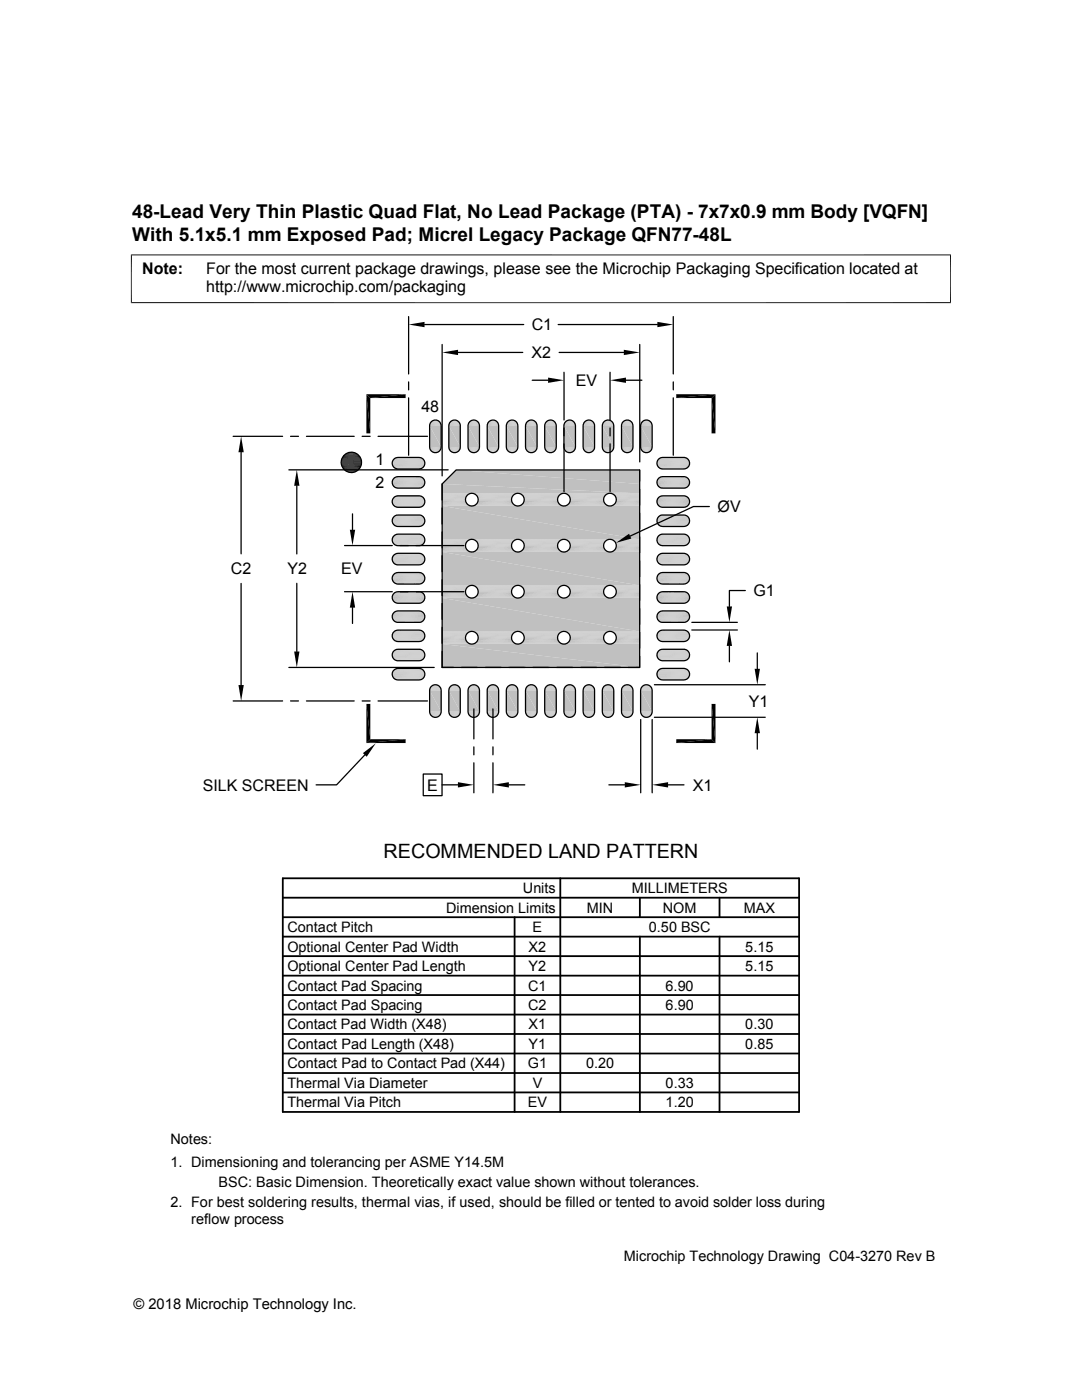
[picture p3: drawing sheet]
<svg xmlns="http://www.w3.org/2000/svg" width="216mm" height="279mm" viewBox="0 0 216 279" stroke-linecap="round" stroke-linejoin="round" font-family="sans-serif">
<defs><g id="words">
<text font-size="3.9" x="76.5" y="171.1">RECOMMENDED LAND PATTERN</text>
<g font-size="3.8">
<text x="26.4" y="43.5">48-Lead Very Thin Plastic Quad Flat, No Lead Package (PTA) - 7x7x0.9 mm Body [VQFN]</text>
<text x="26.4" y="48">With 5.1x5.1 mm Exposed Pad; Micrel Legacy Package QFN77-48L</text>
</g>
<g font-size="3.2">
<text x="28.4" y="54.6">Note:</text>
<text x="41.1" y="58.3">http://www.microchip.com/packaging</text>
<text x="41.1" y="54.6">For the most current package drawings, please see the Microchip Packaging Specification located at</text>
<text x="106.1" y="65.9">C1</text>
<text x="106.1" y="71.5">X2</text>
<text x="114.9" y="77">EV</text>
<text x="84.1" y="82.2">48</text>
<text x="74.9" y="92.8">1</text>
<text x="74.9" y="97.4">2</text>
<text x="143.2" y="102.2">ØV</text>
<text x="46.1" y="114.6">C2</text>
<text x="57.3" y="114.6">Y2</text>
<text x="68.1" y="114.6">EV</text>
<text x="150.3" y="119">G1</text>
<text x="149.4" y="141">Y1</text>
<text x="40.4" y="157.8">SILK SCREEN</text>
<text x="85.2" y="157.8">E</text>
<text x="138.3" y="157.8">X1</text>
</g>
<g font-size="2.9">
<text x="104.3" y="178.2">Units</text>
<text x="126" y="178.2">MILLIMETERS</text>
<text x="89" y="182.1">Dimension Limits</text>
<text x="117.1" y="182.1">MIN</text>
<text x="132.3" y="182.1">NOM</text>
<text x="148.4" y="182.1">MAX</text>
<text x="57.3" y="189.9">Optional Center Pad Width</text>
<text x="57.3" y="186">Contact Pitch</text>
<text x="105.5" y="189.9">X2</text>
<text x="106.3" y="186">E</text>
<text x="129.5" y="186">0.50 BSC</text>
<text x="148.7" y="189.9">5.15</text>
<text x="57.3" y="193.8">Optional Center Pad Length</text>
<text x="57.3" y="197.7">Contact Pad Spacing</text>
<text x="105.4" y="197.7">C1</text>
<text x="105.5" y="193.8">Y2</text>
<text x="132.8" y="197.7">6.90</text>
<text x="148.7" y="193.8">5.15</text>
<text x="57.3" y="201.6">Contact Pad Spacing</text>
<text x="105.4" y="201.6">C2</text>
<text x="132.8" y="201.6">6.90</text>
<text x="57.3" y="209.3">Contact Pad Length (X48)</text>
<text x="57.3" y="205.4">Contact Pad Width (X48)</text>
<text x="105.5" y="209.3">Y1</text>
<text x="105.5" y="205.4">X1</text>
<text x="148.7" y="209.3">0.85</text>
<text x="148.7" y="205.4">0.30</text>
<text x="57.3" y="213.2">Contact Pad to Contact Pad (X44)</text>
<text x="105.3" y="213.2">G1</text>
<text x="116.9" y="213.2">0.20</text>
<text x="57.3" y="217.1">Thermal Via Diameter</text>
<text x="57.3" y="221">Thermal Via Pitch</text>
<text x="105.3" y="221">EV</text>
<text x="106.3" y="217.1">V</text>
<text x="132.8" y="217.1">0.33</text>
<text x="132.8" y="221">1.20</text>
<text x="34" y="228.3">Notes:</text>
<text x="34" y="232.9">1. Dimensioning and tolerancing per ASME Y14.5M</text>
<text x="43.6" y="236.9">BSC: Basic Dimension. Theoretically exact value shown without tolerances.</text>
<text x="34" y="241">2. For best soldering results, thermal vias, if used, should be filled or tented to avoid solder loss during</text>
<text x="38.1" y="244.3">reflow process</text>
<text x="124.5" y="251.7">Microchip Technology Drawing C04-3270 Rev B</text>
<text x="26.6" y="261.3">© 2018 Microchip Technology Inc.</text>
</g>
</g></defs>
<g fill="#c0c0c0">
<path d="M91 93.8l36.6 2.8h-39.4z"/>
<path d="M91 93.8h36.6v2.8z"/>
<path d="M88.2 96.6l39.4 1.9h-39.4z"/>
<path d="M88.2 96.6h39.4v1.9z"/>
</g>
<g fill="none" stroke="#c0c0c0" stroke-width=".2">
<path d="M88.2 98.5h5.8M88.2 98.6h5.6M88.2 98.6h5.4M88.2 98.8h5.2M88.2 99h5M88.2 99.2h4.9M94.3 98.5h8.9M94.5 98.6h8.5M94.7 98.6h8.1M94.9 98.8h7.7M95.1 99h7.3M95.2 99.2h7.1"/>
<path d="M103.4 98.5h9M103.7 98.6h8.5M103.9 98.6h8.1M104.1 98.8h7.7M104.3 99h7.3M104.4 99.2h7M112.6 98.5h9M112.9 98.6h8.5M113.1 98.6h8M113.3 98.8h7.6M113.5 99h7.3M113.6 99.2h7"/>
<path d="M121.8 98.5h5.8M122 98.6h5.6M122.3 98.6h5.3M122.5 98.8h5.1M122.6 99h5M122.8 99.2h4.8M88.2 100.3h4.9M88.2 100.5h5M88.2 100.6h5.2M88.2 100.8h5.4M88.2 100.9h5.6M88.2 100.9h5.8"/>
<path d="M94.3 100.9h8.9M94.5 100.9h8.5M94.7 100.8h8.1M94.9 100.6h7.7M95.1 100.5h7.3M95.2 100.3h7.1M103.4 100.9h9M103.7 100.9h8.5M103.9 100.8h8.1M104.1 100.6h7.7M104.3 100.5h7.3M104.4 100.3h7"/>
<path d="M112.6 100.9h9M112.9 100.9h8.5M113.1 100.8h8M113.3 100.6h7.6M113.5 100.5h7.3M113.6 100.3h7M121.8 100.9h5.8M122 100.9h5.6M122.3 100.8h5.3M122.5 100.6h5.1M122.6 100.5h5M122.8 100.3h4.8"/>
</g>
<g fill="none" stroke="#c0c0c0" stroke-width=".23">
<path d="M88.2 99.4h4.8M88.2 99.6h4.7M88.2 99.8h4.7M95.3 99.4h6.9M95.4 99.8h6.7M95.4 99.6h6.7M104.5 99.4h6.8M104.6 99.8h6.7M104.6 99.6h6.7M113.7 99.4h6.8M113.8 99.8h6.7M113.8 99.6h6.7"/>
<path d="M122.9 99.4h4.7M123 99.8h4.6M123 99.6h4.6M88.2 100.1h4.8M95.3 100.1h6.9M104.5 100.1h6.8M113.7 100.1h6.8M122.9 100.1h4.7"/>
</g>
<g fill="#c0c0c0">
<path d="M88.2 101l39.4 6.7h-39.4z"/>
<path d="M88.2 101h39.4v6.7z"/>
</g>
<g fill="none" stroke="#c0c0c0" stroke-width=".2">
<path d="M88.2 107.7h5.8M88.2 107.7h5.6M88.2 107.8h5.4M88.2 108h5.2M88.2 108.2h5M88.2 108.3h4.9M88.2 109.5h4.9M88.2 109.7h5M88.2 109.8h5.2M88.2 110h5.4M88.2 110.1h5.6M88.2 110.1h5.8"/>
<path d="M94.3 107.7h8.9M94.3 110.1h8.9M94.5 107.7h8.5M94.5 110.1h8.5M94.7 107.8h8.1M94.7 110h8.1M94.9 109.8h7.7M94.9 108h7.7M95.1 108.2h7.3M95.1 109.7h7.3M95.2 109.5h7.1M95.2 108.3h7.1"/>
<path d="M103.4 107.7h9M103.4 110.1h9M103.7 107.7h8.5M103.7 110.1h8.5M103.9 110h8.1M103.9 107.8h8.1M104.1 108h7.7M104.1 109.8h7.7M104.3 108.2h7.3M104.3 109.7h7.3M104.4 109.5h7M104.4 108.3h7"/>
<path d="M112.6 107.7h9M112.6 110.1h9M112.9 110.1h8.5M112.9 107.7h8.5M113.1 107.8h8M113.1 110h8M113.3 108h7.6M113.3 109.8h7.6M113.5 109.7h7.3M113.5 108.2h7.3M113.6 108.3h7M113.6 109.5h7"/>
<path d="M121.8 107.7h5.8M121.8 110.1h5.8M122 107.7h5.6M122 110.1h5.6M122.3 107.8h5.3M122.3 110h5.3M122.5 108h5.1M122.5 109.8h5.1M122.6 109.7h5M122.6 108.2h5M122.8 109.5h4.8M122.8 108.3h4.8"/>
</g>
<g fill="none" stroke="#c0c0c0" stroke-width=".23">
<path d="M88.2 108.6h4.8M88.2 108.8h4.7M88.2 109h4.7M88.2 109.3h4.8M95.3 108.6h6.9M95.3 109.3h6.9M95.4 109h6.7M95.4 108.8h6.7M104.5 109.3h6.8M104.5 108.6h6.8M104.6 109h6.7M104.6 108.8h6.7"/>
<path d="M113.7 109.3h6.8M113.7 108.6h6.8M113.8 109h6.7M113.8 108.8h6.7M122.9 108.6h4.7M122.9 109.3h4.7M123 109h4.6M123 108.8h4.6"/>
</g>
<g fill="#c0c0c0">
<path d="M88.2 110.2l39.4 6.6h-39.4z"/>
<path d="M88.2 110.2h39.4v6.6z"/>
</g>
<g fill="none" stroke="#c0c0c0" stroke-width=".2">
<path d="M88.2 116.9h5.8M88.2 116.9h5.6M88.2 117h5.4M88.2 117.2h5.2M88.2 117.3h5M88.2 117.5h4.9M88.2 118.6h4.9M88.2 118.8h5M88.2 119h5.2M88.2 119.2h5.4M88.2 119.3h5.6M88.2 119.3h5.8"/>
<path d="M94.3 116.9h8.9M94.3 119.3h8.9M94.5 116.9h8.5M94.5 119.3h8.5M94.7 117h8.1M94.7 119.2h8.1M94.9 119h7.7M94.9 117.2h7.7M95.1 117.3h7.3M95.1 118.8h7.3M95.2 118.6h7.1M95.2 117.5h7.1"/>
<path d="M103.4 116.9h9M103.4 119.3h9M103.7 116.9h8.5M103.7 119.3h8.5M103.9 119.2h8.1M103.9 117h8.1M104.1 117.2h7.7M104.1 119h7.7M104.3 117.3h7.3M104.3 118.8h7.3M104.4 118.6h7M104.4 117.5h7"/>
<path d="M112.6 116.9h9M112.6 119.3h9M112.9 119.3h8.5M112.9 116.9h8.5M113.1 117h8M113.1 119.2h8M113.3 117.2h7.6M113.3 119h7.6M113.5 118.8h7.3M113.5 117.3h7.3M113.6 117.5h7M113.6 118.6h7"/>
<path d="M121.8 116.9h5.8M121.8 119.3h5.8M122 116.9h5.6M122 119.3h5.6M122.3 117h5.3M122.3 119.2h5.3M122.5 117.2h5.1M122.5 119h5.1M122.6 118.8h5M122.6 117.3h5M122.8 118.6h4.8M122.8 117.5h4.8"/>
</g>
<g fill="none" stroke="#c0c0c0" stroke-width=".23">
<path d="M88.2 117.7h4.8M88.2 118h4.7M88.2 118.2h4.7M88.2 118.4h4.8M95.3 117.7h6.9M95.3 118.4h6.9M95.4 118.2h6.7M95.4 118h6.7M104.5 118.4h6.8M104.5 117.7h6.8M104.6 118.2h6.7M104.6 118h6.7"/>
<path d="M113.7 118.4h6.8M113.7 117.7h6.8M113.8 118.2h6.7M113.8 118h6.7M122.9 117.7h4.7M122.9 118.4h4.7M123 118.2h4.6M123 118h4.6"/>
</g>
<g fill="#c0c0c0">
<path d="M88.2 119.3l39.4 6.7h-39.4z"/>
<path d="M88.2 119.3h39.4v6.7z"/>
</g>
<g fill="none" stroke="#c0c0c0" stroke-width=".2">
<path d="M88.2 126h5.8M88.2 126.1h5.6M88.2 126.2h5.4M88.2 126.3h5.2M88.2 126.5h5M88.2 126.7h4.9M88.2 127.8h4.9M88.2 128h5M88.2 128.2h5.2M88.2 128.3h5.4M88.2 128.4h5.6M88.2 128.5h5.8"/>
<path d="M94.3 126h8.9M94.3 128.5h8.9M94.5 126.1h8.5M94.5 128.4h8.5M94.7 126.2h8.1M94.7 128.3h8.1M94.9 128.2h7.7M94.9 126.3h7.7M95.1 126.5h7.3M95.1 128h7.3M95.2 127.8h7.1M95.2 126.7h7.1"/>
<path d="M103.4 126h9M103.4 128.5h9M103.7 126.1h8.5M103.7 128.4h8.5M103.9 128.3h8.1M103.9 126.2h8.1M104.1 126.3h7.7M104.1 128.2h7.7M104.3 126.5h7.3M104.3 128h7.3M104.4 127.8h7M104.4 126.7h7"/>
<path d="M112.6 126h9M112.6 128.5h9M112.9 128.4h8.5M112.9 126.1h8.5M113.1 126.2h8M113.1 128.3h8M113.3 126.3h7.6M113.3 128.2h7.6M113.5 128h7.3M113.5 126.5h7.3M113.6 126.7h7M113.6 127.8h7"/>
<path d="M121.8 126h5.8M121.8 128.5h5.8M122 126.1h5.6M122 128.4h5.6M122.3 126.2h5.3M122.3 128.3h5.3M122.5 126.3h5.1M122.5 128.2h5.1M122.6 128h5M122.6 126.5h5M122.8 127.8h4.8M122.8 126.7h4.8"/>
</g>
<g fill="none" stroke="#c0c0c0" stroke-width=".23">
<path d="M88.2 126.9h4.8M88.2 127.2h4.7M88.2 127.4h4.7M88.2 127.6h4.8M95.3 126.9h6.9M95.3 127.6h6.9M95.4 127.4h6.7M95.4 127.2h6.7M104.5 127.6h6.8M104.5 126.9h6.8M104.6 127.4h6.7M104.6 127.2h6.7"/>
<path d="M113.7 127.6h6.8M113.7 126.9h6.8M113.8 127.4h6.7M113.8 127.2h6.7M122.9 126.9h4.7M122.9 127.6h4.7M123 127.4h4.6M123 127.2h4.6"/>
</g>
<g fill="#c0c0c0">
<path d="M88.2 128.5l39.4 4.7h-39.4z"/>
<path d="M88.2 128.5h39.4v4.7z"/>
<path d="M128.7 83.9h.6z"/>
<path d="M128.9 83.8l.4 .1z"/>
<path d="M124.8 83.9h.7z"/>
<path d="M125.1 83.8l.4 .1z"/>
<path d="M121 83.9h.6z"/>
<path d="M121.2 83.8l.4 .1z"/>
<path d="M117.2 83.9h.6z"/>
<path d="M117.4 83.8l.4 .1z"/>
<path d="M113.3 83.9h.7z"/>
<path d="M113.6 83.8l.4 .1z"/>
<path d="M109.5 83.9h.7z"/>
<path d="M109.7 83.8l.5 .1z"/>
<path d="M105.7 83.9h.6z"/>
<path d="M105.9 83.8l.4 .1z"/>
<path d="M101.9 83.9h.6z"/>
<path d="M102.1 83.8l.4 .1z"/>
<path d="M98 83.9h.7z"/>
<path d="M98.3 83.8l.4 .1z"/>
<path d="M94.2 83.9h.6z"/>
<path d="M94.4 83.8l.4 .1z"/>
<path d="M90.4 83.9h.6z"/>
<path d="M90.6 83.8l.4 .1z"/>
<path d="M86.6 83.9h.6z"/>
<path d="M86.8 83.8l.4 .1z"/>
<path d="M128.5 83.9h1z"/>
<path d="M128.7 83.9h.8z"/>
<path d="M124.7 83.9h1z"/>
<path d="M124.8 83.9h.9z"/>
<path d="M120.8 83.9h1z"/>
<path d="M121 83.9h.8z"/>
<path d="M117 83.9h1z"/>
<path d="M117.2 83.9h.8z"/>
<path d="M113.2 83.9h1z"/>
<path d="M113.3 83.9h.9z"/>
<path d="M109.3 83.9h1.1z"/>
<path d="M109.5 83.9h.9z"/>
<path d="M105.5 83.9h1z"/>
<path d="M105.7 83.9h.8z"/>
<path d="M101.7 83.9h1z"/>
<path d="M101.9 83.9h.8z"/>
<path d="M97.9 83.9h1z"/>
<path d="M98 83.9h.9z"/>
<path d="M94 83.9h1z"/>
<path d="M94.2 83.9h.8z"/>
<path d="M90.2 83.9h1z"/>
<path d="M90.4 83.9h.8z"/>
<path d="M86.4 83.9h1z"/>
<path d="M86.6 83.9h.8z"/>
<path d="M128.3 84.1l.2-.2 1.2 .2z"/>
<path d="M128.5 83.9l1.2 .2z"/>
<path d="M124.5 84.1l.2-.2 1.1 .2z"/>
<path d="M124.7 83.9l1.1 .2z"/>
<path d="M120.6 84.1l.2-.2 1.2 .2z"/>
<path d="M120.8 83.9l1.2 .2z"/>
<path d="M116.8 84.1l.2-.2 1.2 .2z"/>
<path d="M117 83.9l1.2 .2z"/>
<path d="M113 84.1l.2-.2 1.2 .2z"/>
<path d="M113.2 83.9l1.2 .2z"/>
<path d="M109.2 84.1l.1-.2 1.2 .2z"/>
<path d="M109.3 83.9l1.2 .2z"/>
<path d="M105.3 84.1l.2-.2 1.2 .2z"/>
<path d="M105.5 83.9l1.2 .2z"/>
<path d="M101.5 84.1l.2-.2 1.2 .2z"/>
<path d="M101.7 83.9l1.2 .2z"/>
<path d="M97.7 84.1l.2-.2 1.2 .2z"/>
<path d="M97.9 83.9l1.2 .2z"/>
<path d="M93.8 84.1l.2-.2 1.2 .2z"/>
<path d="M94 83.9l1.2 .2z"/>
<path d="M90 84.1l.2-.2 1.2 .2z"/>
<path d="M90.2 83.9l1.2 .2z"/>
<path d="M86.2 84.1l.2-.2 1.2 .2z"/>
<path d="M86.4 83.9l1.2 .2z"/>
<path d="M128.3 84.1l1.5 .1h-1.7z"/>
<path d="M128.3 84.1h1.4l.1 .1z"/>
<path d="M124.5 84.1l1.5 .1h-1.7z"/>
<path d="M124.5 84.1h1.3l.2 .1z"/>
<path d="M120.6 84.1l1.6 .1h-1.7z"/>
<path d="M120.6 84.1h1.4l.2 .1z"/>
<path d="M116.8 84.1l1.5 .1h-1.7z"/>
<path d="M116.8 84.1h1.4l.1 .1z"/>
<path d="M112.8 84.2l.2-.1 1.5 .1z"/>
<path d="M113 84.1h1.4l.1 .1z"/>
<path d="M109 84.2l.2-.1 1.5 .1z"/>
<path d="M109.2 84.1h1.3l.2 .1z"/>
<path d="M105.2 84.2l.1-.1 1.6 .1z"/>
<path d="M105.3 84.1h1.4l.2 .1z"/>
<path d="M101.5 84.1l1.5 .1h-1.7z"/>
<path d="M101.5 84.1h1.4l.1 .1z"/>
<path d="M97.7 84.1l1.5 .1h-1.7z"/>
<path d="M97.7 84.1h1.4l.1 .1z"/>
<path d="M93.8 84.1l1.6 .1h-1.7z"/>
<path d="M93.8 84.1h1.4l.2 .1z"/>
<path d="M89.9 84.2l.1-.1 1.5 .1z"/>
<path d="M90 84.1h1.4l.1 .1z"/>
<path d="M86 84.2l.2-.1 1.5 .1z"/>
<path d="M86.2 84.1h1.4l.1 .1z"/>
<path d="M128.1 84.2l1.9 .2h-2z"/>
<path d="M128.1 84.2h1.7l.2 .2z"/>
<path d="M124.3 84.2l1.8 .2h-1.9z"/>
<path d="M124.3 84.2h1.7l.1 .2z"/>
<path d="M120.5 84.2l1.8 .2h-1.9z"/>
<path d="M120.5 84.2h1.7l.1 .2z"/>
<path d="M116.6 84.2l1.9 .2h-2z"/>
<path d="M116.6 84.2h1.7l.2 .2z"/>
<path d="M112.8 84.2l1.8 .2h-1.9z"/>
<path d="M112.8 84.2h1.7l.1 .2z"/>
<path d="M109 84.2l1.8 .2h-1.9z"/>
<path d="M109 84.2h1.7l.1 .2z"/>
<path d="M105.2 84.2l1.8 .2h-2z"/>
<path d="M105.2 84.2h1.7l.1 .2z"/>
<path d="M101.3 84.2l1.9 .2h-2z"/>
<path d="M101.3 84.2h1.7l.2 .2z"/>
<path d="M97.5 84.2l1.8 .2h-1.9z"/>
<path d="M97.5 84.2h1.7l.1 .2z"/>
<path d="M93.7 84.2l1.8 .2h-1.9z"/>
<path d="M93.7 84.2h1.7l.1 .2z"/>
<path d="M89.9 84.2l1.8 .2h-2z"/>
<path d="M89.9 84.2h1.6l.2 .2z"/>
<path d="M86 84.2l1.9 .2h-2z"/>
<path d="M86 84.2h1.7l.2 .2z"/>
</g>
<path d="M85.8 84.5h2.1M89.6 84.5h2.2M93.5 84.5h2.1M97.3 84.5h2.1M101.1 84.5h2.2M104.9 84.5h2.2M108.8 84.5h2.1M112.6 84.5h2.1M116.4 84.5h2.2M120.2 84.5h2.2M124.1 84.5h2.1M127.9 84.5h2.1" fill="none" stroke="#c0c0c0" stroke-width=".2"/>
<g fill="none" stroke="#c0c0c0" stroke-width=".21">
<path d="M85.7 84.9h2.3M85.7 84.7h2.3M89.6 84.9h2.2M89.6 84.7h2.2M93.4 84.9h2.3M93.4 84.7h2.3M97.2 84.9h2.3M97.2 84.7h2.3M101 84.9h2.3M101 84.7h2.3M104.9 84.9h2.3M104.9 84.7h2.2"/>
<path d="M108.7 84.9h2.3M108.7 84.7h2.3M112.5 84.9h2.3M112.5 84.7h2.3M116.4 84.9h2.2M116.4 84.7h2.2M120.2 84.9h2.3M120.2 84.7h2.2M124 84.7h2.3M124 84.9h2.3M127.8 84.9h2.3M127.8 84.7h2.3"/>
</g>
<g fill="#c0c0c0">
<path d="M127.8 85l2.3 4.2h-2.3z"/>
<path d="M127.8 85h2.3v4.2z"/>
<path d="M124 85l2.3 4.2h-2.3z"/>
<path d="M124 85h2.3v4.2z"/>
<path d="M120.2 85l2.3 4.2h-2.3z"/>
<path d="M120.2 85h2.3v4.2z"/>
<path d="M116.4 85l2.2 4.2h-2.2z"/>
<path d="M116.4 85h2.2v4.2z"/>
<path d="M112.5 85l2.3 4.2h-2.3z"/>
<path d="M112.5 85h2.3v4.2z"/>
<path d="M108.7 85l2.3 4.2h-2.3z"/>
<path d="M108.7 85h2.3v4.2z"/>
<path d="M104.9 85l2.3 4.2h-2.3z"/>
<path d="M104.9 85h2.3v4.2z"/>
<path d="M101 85l2.3 4.2h-2.3z"/>
<path d="M101 85h2.3v4.2z"/>
<path d="M97.2 85l2.3 4.2h-2.3z"/>
<path d="M97.2 85h2.3v4.2z"/>
<path d="M93.4 85l2.3 4.2h-2.3z"/>
<path d="M93.4 85h2.3v4.2z"/>
<path d="M89.6 85l2.2 4.2h-2.2z"/>
<path d="M89.6 85h2.2v4.2z"/>
<path d="M85.7 85l2.3 4.2h-2.3z"/>
<path d="M85.7 85h2.3v4.2z"/>
</g>
<path d="M85.7 89.3h2.3M89.6 89.3h2.2M93.4 89.3h2.3M97.2 89.3h2.3M101 89.3h2.3M104.9 89.3h2.3M108.7 89.3h2.3M112.5 89.3h2.3M116.4 89.3h2.2M120.2 89.3h2.3M124 89.3h2.3M127.8 89.3h2.3" fill="none" stroke="#c0c0c0" stroke-width=".21"/>
<g fill="none" stroke="#c0c0c0" stroke-width=".2">
<path d="M85.7 89.5h2.3M85.8 89.7h2.1M89.6 89.5h2.2M89.6 89.7h2.2M93.4 89.5h2.3M93.5 89.7h2.1M97.2 89.5h2.3M97.3 89.7h2.1M101 89.5h2.3M101.1 89.7h2.2M104.9 89.5h2.2M104.9 89.7h2.2"/>
<path d="M108.7 89.5h2.3M108.8 89.7h2.1M112.5 89.5h2.3M112.6 89.7h2.1M116.4 89.5h2.2M116.4 89.7h2.2M120.2 89.5h2.2M120.2 89.7h2.2M124 89.5h2.3M124.1 89.7h2.1M127.8 89.5h2.3M127.9 89.7h2.1"/>
</g>
<g fill="#c0c0c0">
<path d="M128 89.8l1.8 .2h-1.7z"/>
<path d="M128 89.8h2l-.2 .2z"/>
<path d="M124.2 89.8l1.8 .2h-1.7z"/>
<path d="M124.2 89.8h1.9l-.1 .2z"/>
<path d="M120.4 89.8l1.8 .2h-1.7z"/>
<path d="M120.4 89.8h1.9l-.1 .2z"/>
<path d="M116.5 89.8l1.8 .2h-1.7z"/>
<path d="M116.5 89.8h2l-.2 .2z"/>
<path d="M112.7 89.8l1.8 .2h-1.7z"/>
<path d="M112.7 89.8h1.9l-.1 .2z"/>
<path d="M108.9 89.8l1.8 .2h-1.7z"/>
<path d="M108.9 89.8h1.9l-.1 .2z"/>
<path d="M105 89.8l1.9 .2h-1.7z"/>
<path d="M105 89.8h2l-.1 .2z"/>
<path d="M101.2 89.8l1.8 .2h-1.7z"/>
<path d="M101.2 89.8h2l-.2 .2z"/>
<path d="M97.4 89.8l1.8 .2h-1.7z"/>
<path d="M97.4 89.8h1.9l-.1 .2z"/>
<path d="M93.6 89.8l1.8 .2h-1.7z"/>
<path d="M93.6 89.8h1.9l-.1 .2z"/>
<path d="M89.7 89.8l1.8 .2h-1.6z"/>
<path d="M89.7 89.8h2l-.2 .2z"/>
<path d="M85.9 89.8l1.8 .2h-1.7z"/>
<path d="M85.9 89.8h2l-.2 .2z"/>
<path d="M128.1 90l1.6 .1h-1.4z"/>
<path d="M128.1 90h1.7l-.1 .1z"/>
<path d="M124.3 90l1.5 .1h-1.3z"/>
<path d="M124.3 90h1.7l-.2 .1z"/>
<path d="M120.5 90l1.5 .1h-1.4z"/>
<path d="M120.5 90h1.7l-.2 .1z"/>
<path d="M116.6 90l1.6 .1h-1.4z"/>
<path d="M116.6 90h1.7l-.1 .1z"/>
<path d="M112.8 90l1.6 .1h-1.4z"/>
<path d="M112.8 90h1.7l-.1 .1z"/>
<path d="M109 90l1.5 .1h-1.3z"/>
<path d="M109 90h1.7l-.2 .1z"/>
<path d="M105.2 90l1.5 .1h-1.4z"/>
<path d="M105.2 90h1.7l-.2 .1z"/>
<path d="M101.3 90l1.6 .1h-1.4z"/>
<path d="M101.3 90h1.7l-.1 .1z"/>
<path d="M97.5 90l1.6 .1h-1.4z"/>
<path d="M97.5 90h1.7l-.1 .1z"/>
<path d="M93.7 90l1.5 .1h-1.4z"/>
<path d="M93.7 90h1.7l-.2 .1z"/>
<path d="M89.9 90l1.5 .1h-1.4z"/>
<path d="M89.9 90h1.6l-.1 .1z"/>
<path d="M86 90l1.6 .1h-1.4z"/>
<path d="M86 90h1.7l-.1 .1z"/>
<path d="M128.3 90.1l1.2 .1z"/>
<path d="M128.3 90.1h1.4l-.2 .1z"/>
<path d="M124.5 90.1l1.2 .1z"/>
<path d="M124.5 90.1h1.3l-.1 .1z"/>
<path d="M120.6 90.1l1.2 .1z"/>
<path d="M120.6 90.1h1.4l-.2 .1z"/>
<path d="M116.8 90.1l1.2 .1z"/>
<path d="M116.8 90.1h1.4l-.2 .1z"/>
<path d="M113 90.1l1.2 .1z"/>
<path d="M113 90.1h1.4l-.2 .1z"/>
<path d="M109.2 90.1l1.2 .1z"/>
<path d="M109.2 90.1h1.3l-.1 .1z"/>
<path d="M105.3 90.1l1.2 .1z"/>
<path d="M105.3 90.1h1.4l-.2 .1z"/>
<path d="M101.5 90.1l1.2 .1z"/>
<path d="M101.5 90.1h1.4l-.2 .1z"/>
<path d="M97.7 90.1l1.2 .1z"/>
<path d="M97.7 90.1h1.4l-.2 .1z"/>
<path d="M93.8 90.1l1.2 .1z"/>
<path d="M93.8 90.1h1.4l-.2 .1z"/>
<path d="M90 90.1l1.2 .1z"/>
<path d="M90 90.1h1.4l-.2 .1z"/>
<path d="M86.2 90.1l1.2 .1z"/>
<path d="M86.2 90.1h1.4l-.2 .1z"/>
<path d="M128.5 90.2l.8 .1z"/>
<path d="M128.5 90.2h1z"/>
<path d="M124.7 90.2l.8 .1z"/>
<path d="M124.7 90.2h1z"/>
<path d="M120.8 90.2l.8 .1z"/>
<path d="M120.8 90.2h1z"/>
<path d="M117 90.2l.8 .1z"/>
<path d="M117 90.2h1z"/>
<path d="M113.2 90.2l.8 .1z"/>
<path d="M113.2 90.2h1z"/>
<path d="M109.3 90.2l.9 .1z"/>
<path d="M109.3 90.2h1.1z"/>
<path d="M105.5 90.2l.8 .1z"/>
<path d="M105.5 90.2h1z"/>
<path d="M101.7 90.2l.8 .1z"/>
<path d="M101.7 90.2h1z"/>
<path d="M97.9 90.2l.8 .1z"/>
<path d="M97.9 90.2h1z"/>
<path d="M94 90.2l.8 .1z"/>
<path d="M94 90.2h1z"/>
<path d="M90.2 90.2l.8 .1z"/>
<path d="M90.2 90.2h1z"/>
<path d="M86.4 90.2l.8 .1z"/>
<path d="M86.4 90.2h1z"/>
<path d="M128.7 90.3h.4z"/>
<path d="M128.7 90.3h.6z"/>
<path d="M124.8 90.3h.5z"/>
<path d="M124.8 90.3h.7z"/>
<path d="M121 90.3h.4z"/>
<path d="M121 90.3h.6z"/>
<path d="M117.2 90.3h.4z"/>
<path d="M117.2 90.3h.6z"/>
<path d="M113.3 90.3h.5z"/>
<path d="M113.3 90.3h.7z"/>
<path d="M109.5 90.3h.4z"/>
<path d="M109.5 90.3h.7z"/>
<path d="M105.7 90.3h.4z"/>
<path d="M105.7 90.3h.6z"/>
<path d="M101.9 90.3h.4z"/>
<path d="M101.9 90.3h.6z"/>
<path d="M98 90.3h.5z"/>
<path d="M98 90.3h.7z"/>
<path d="M94.2 90.3h.4z"/>
<path d="M94.2 90.3h.6z"/>
<path d="M90.4 90.3h.4z"/>
<path d="M90.4 90.3h.6z"/>
<path d="M86.6 90.3h.4z"/>
<path d="M86.6 90.3h.6z"/>
</g>
<g fill="none" stroke="#c0c0c0" stroke-width=".2">
<path d="M78.3 92.2h6.5M78.3 99.9h6.5M78.3 99.8h6.5M78.3 95.9h6.4M78.3 99.7h6.4M78.3 96.7h6.4M78.4 99.6h6.3M78.4 93h6.2M78.4 96.9h6.2M78.4 91.8h6.2M78.4 95.7h6.2M78.4 99.5h6.2"/>
<path d="M78.5 99.4h6.1M78.5 91.7h6M78.5 95.5h6M78.5 93.2h6M78.5 97h6M78.5 99.3h6M78.6 99.3h5.8M78.6 93.4h5.8M78.6 97.2h5.8M78.6 91.5h5.8M78.6 95.4h5.8M78.6 99.2h5.8"/>
<path d="M78.8 99.1h5.5M78.8 91.4h5.4M78.8 95.3h5.4M78.8 99.1h5.4M78.8 93.5h5.4M78.8 97.3h5.4M79 99h5.1M79 93.5h5M79 97.4h5M79 91.3h5M79 95.2h5M79.2 99h4.6"/>
<path d="M79.2 91.3h4.6M79.2 95.1h4.6M79.2 93.6h4.6M79.2 97.4h4.6M131.1 92.2h6.5M131.1 95.9h6.4M131.1 99.7h6.4M131.1 96.7h6.4M131.2 91.8h6.3M131.2 95.7h6.3M131.2 99.5h6.3M131.2 93h6.3"/>
<path d="M131.2 96.9h6.3M131.3 93.2h6.1M131.3 97h6.1M131.3 91.7h6.1M131.3 95.5h6.1M131.3 99.3h6.1M131.5 93.4h5.7M131.5 97.2h5.7M131.5 91.5h5.7M131.5 95.4h5.7M131.5 99.2h5.7M131.6 91.4h5.5"/>
<path d="M131.6 95.3h5.5M131.6 99.1h5.5M131.6 93.5h5.5M131.6 97.3h5.5M131.8 93.5h5.1M131.8 97.4h5.1M131.8 91.3h5.1M131.8 95.2h5.1M131.8 99h5.1M132 93.6h4.7M132 97.4h4.7M132 91.3h4.7"/>
<path d="M132 95.1h4.7M132 99h4.7M78.3 115.2h6.5M78.3 100h6.5M78.3 100.2h6.5M78.3 100.3h6.5M78.3 111.8h6.5M78.3 100.4h6.5M78.3 103.5h6.4M78.3 107.3h6.4M78.3 118.8h6.4M78.3 100.5h6.4"/>
<path d="M78.3 104.3h6.4M78.3 108.2h6.4M78.3 119.6h6.4M78.4 100.6h6.3M78.4 100.7h6.2M78.4 104.5h6.2M78.4 108.4h6.2M78.4 112.2h6.2M78.4 116h6.2M78.4 119.8h6.2M78.4 103.3h6.2M78.4 107.2h6.2"/>
<path d="M78.4 111h6.2M78.4 114.8h6.2M78.4 118.6h6.2M78.5 100.8h6.1M78.5 103.2h6M78.5 107h6M78.5 110.8h6M78.5 114.6h6M78.5 118.5h6M78.5 100.8h6M78.5 104.7h6M78.5 108.5h6"/>
<path d="M78.5 112.4h6M78.5 116.2h6M78.6 100.9h5.8M78.6 101h5.8M78.6 104.8h5.8M78.6 108.7h5.8M78.6 112.5h5.8M78.6 116.3h5.8M78.6 103h5.8M78.6 106.8h5.8M78.6 110.7h5.8M78.6 114.5h5.8"/>
<path d="M78.6 118.3h5.8M78.8 101.1h5.5M78.8 102.9h5.4M78.8 106.7h5.4M78.8 110.6h5.4M78.8 114.4h5.4M78.8 118.2h5.4M78.8 101.1h5.4M78.8 104.9h5.4M78.8 108.8h5.4M78.8 112.6h5.4M78.8 116.4h5.4"/>
<path d="M79 101.2h5.1M79 101.2h5M79 105h5M79 108.8h5M79 112.7h5M79 116.5h5M79 102.8h5M79 106.6h5M79 110.5h5M79 114.3h5M79 118.1h5M79.2 106.6h4.6"/>
<path d="M79.2 110.4h4.6M79.2 114.3h4.6M79.2 118.1h4.6M79.2 105.1h4.6M79.2 108.9h4.6M79.2 112.7h4.6M131.1 111.8h6.5M131.1 115.2h6.5M131.1 103.5h6.4M131.1 107.3h6.4M131.1 118.8h6.4M131.1 100.5h6.4"/>
<path d="M131.1 104.3h6.4M131.1 108.2h6.4M131.1 119.6h6.4M131.2 103.3h6.3M131.2 107.2h6.3M131.2 111h6.3M131.2 114.8h6.3M131.2 118.6h6.3M131.2 100.7h6.3M131.2 104.5h6.3M131.2 108.4h6.3M131.2 112.2h6.3"/>
<path d="M131.2 116h6.3M131.2 119.8h6.3M131.3 100.9h6.1M131.3 104.7h6.1M131.3 108.5h6.1M131.3 112.4h6.1M131.3 116.2h6.1M131.3 103.2h6.1M131.3 107h6.1M131.3 110.8h6.1M131.3 114.6h6.1M131.3 118.5h6.1"/>
<path d="M131.5 101h5.7M131.5 104.8h5.7M131.5 108.7h5.7M131.5 112.5h5.7M131.5 116.3h5.7M131.5 103h5.7M131.5 106.8h5.7M131.5 110.7h5.7M131.5 114.5h5.7M131.5 118.3h5.7M131.6 102.9h5.5M131.6 106.7h5.5"/>
<path d="M131.6 110.6h5.5M131.6 114.4h5.5M131.6 118.2h5.5M131.6 101.1h5.5M131.6 104.9h5.5M131.6 108.8h5.5M131.6 112.6h5.5M131.6 116.4h5.5M131.8 101.2h5.1M131.8 105h5.1M131.8 108.8h5.1M131.8 112.7h5.1"/>
<path d="M131.8 116.5h5.1M131.8 102.8h5.1M131.8 106.6h5.1M131.8 110.5h5.1M131.8 114.3h5.1M131.8 118.1h5.1M132 105.1h4.7M132 108.9h4.7M132 112.7h4.7M132 106.6h4.7M132 110.4h4.7M132 114.3h4.7"/>
<path d="M132 118.1h4.7M78.3 134.8h6.5M78.3 122.7h6.4M78.3 126.5h6.4M78.3 130.3h6.4M78.3 123.5h6.4M78.3 127.3h6.4M78.3 131.1h6.4M78.4 123.7h6.2M78.4 127.5h6.2M78.4 131.3h6.2M78.4 135.1h6.2"/>
<path d="M78.4 122.5h6.2M78.4 126.3h6.2M78.4 130.1h6.2M78.4 133.9h6.2M78.5 122.3h6M78.5 126.1h6M78.5 130h6M78.5 133.8h6M78.5 120h6M78.5 123.8h6M78.5 127.7h6M78.5 131.5h6"/>
<path d="M78.5 135.3h6M78.6 120.1h5.8M78.6 124h5.8M78.6 127.8h5.8M78.6 131.6h5.8M78.6 135.5h5.8M78.6 122.2h5.8M78.6 126h5.8M78.6 129.8h5.8M78.6 133.6h5.8M78.8 122h5.4M78.8 125.9h5.4"/>
<path d="M78.8 129.7h5.4M78.8 133.5h5.4M78.8 120.3h5.4M78.8 124.1h5.4M78.8 127.9h5.4M78.8 131.7h5.4M78.8 135.6h5.4M79 120.3h5M79 124.2h5M79 128h5M79 131.8h5M79 135.6h5"/>
<path d="M79 122h5M79 125.8h5M79 129.6h5M79 133.4h5M79.2 121.9h4.6M79.2 125.8h4.6M79.2 133.4h4.6M79.2 120.4h4.6M79.2 124.2h4.6M79.2 131.9h4.6M79.2 135.7h4.6M131.1 134.8h6.5"/>
<path d="M131.1 122.7h6.4M131.1 126.5h6.4M131.1 130.3h6.4M131.1 123.5h6.4M131.1 127.3h6.4M131.1 131.1h6.4M131.2 122.5h6.3M131.2 126.3h6.3M131.2 130.1h6.3M131.2 133.9h6.3M131.2 123.7h6.3M131.2 127.5h6.3"/>
<path d="M131.2 131.3h6.3M131.2 135.1h6.3M131.3 120h6.1M131.3 123.8h6.1M131.3 127.7h6.1M131.3 131.5h6.1M131.3 135.3h6.1M131.3 122.3h6.1M131.3 126.1h6.1M131.3 130h6.1M131.3 133.8h6.1M131.5 120.1h5.7"/>
<path d="M131.5 124h5.7M131.5 127.8h5.7M131.5 131.6h5.7M131.5 135.5h5.7M131.5 122.2h5.7M131.5 126h5.7M131.5 129.8h5.7M131.5 133.6h5.7M131.6 122h5.5M131.6 125.9h5.5M131.6 129.7h5.5M131.6 133.5h5.5"/>
<path d="M131.6 120.3h5.5M131.6 124.1h5.5M131.6 127.9h5.5M131.6 131.7h5.5M131.6 135.6h5.5M131.8 120.3h5.1M131.8 124.2h5.1M131.8 128h5.1M131.8 131.8h5.1M131.8 135.6h5.1M131.8 122h5.1M131.8 125.8h5.1"/>
<path d="M131.8 129.6h5.1M131.8 133.4h5.1M132 120.4h4.7M132 124.2h4.7M132 131.9h4.7M132 135.7h4.7M132 121.9h4.7M132 125.8h4.7M132 133.4h4.7"/>
</g>
<g fill="none" stroke="#c0c0c0" stroke-width=".21">
<path d="M78.3 96.1h6.5M78.3 92.4h6.5M78.3 92.6h6.5M78.3 96.3h6.5M78.3 96.5h6.5M78.3 92h6.4M78.3 92.9h6.4M131.1 92.4h6.5M131.1 92.6h6.5M131.1 96.3h6.5M131.1 96.5h6.5M131.1 96.1h6.5"/>
<path d="M131.1 99.9h6.5M131.1 92h6.4M131.1 92.9h6.4M78.3 103.7h6.5M78.3 107.5h6.5M78.3 111.4h6.5M78.3 119h6.5M78.3 103.9h6.5M78.3 104.1h6.5M78.3 107.8h6.5M78.3 108h6.5M78.3 111.6h6.5"/>
<path d="M78.3 115.4h6.5M78.3 115.6h6.5M78.3 119.2h6.5M78.3 119.4h6.5M78.3 111.2h6.4M78.3 115h6.4M78.3 112h6.4M78.3 115.8h6.4M131.1 100.1h6.5M131.1 100.3h6.5M131.1 103.9h6.5M131.1 104.1h6.5"/>
<path d="M131.1 107.8h6.5M131.1 108h6.5M131.1 111.6h6.5M131.1 115.4h6.5M131.1 115.6h6.5M131.1 119.2h6.5M131.1 119.4h6.5M131.1 103.7h6.5M131.1 107.5h6.5M131.1 111.4h6.5M131.1 119h6.5M131.1 111.2h6.4"/>
<path d="M131.1 115h6.4M131.1 112h6.4M131.1 115.8h6.4M78.3 122.9h6.5M78.3 126.7h6.5M78.3 130.5h6.5M78.3 134.3h6.5M78.3 123.1h6.5M78.3 123.3h6.5M78.3 126.9h6.5M78.3 127.1h6.5M78.3 130.7h6.5"/>
<path d="M78.3 130.9h6.5M78.3 134.6h6.5M78.3 134.1h6.4M78.3 135h6.4M131.1 123.1h6.5M131.1 123.3h6.5M131.1 126.9h6.5M131.1 127.1h6.5M131.1 130.7h6.5M131.1 130.9h6.5M131.1 134.6h6.5M131.1 122.9h6.5"/>
<path d="M131.1 126.7h6.5M131.1 130.5h6.5M131.1 134.3h6.5M131.1 134.1h6.4M131.1 135h6.4"/>
</g>
<g fill="#c0c0c0">
<path d="M128.7 136.7h.6z"/>
<path d="M128.9 136.7h.4z"/>
<path d="M124.8 136.7h.7z"/>
<path d="M125.1 136.7h.4z"/>
<path d="M121 136.7h.6z"/>
<path d="M121.2 136.7h.4z"/>
<path d="M117.2 136.7h.6z"/>
<path d="M117.4 136.7h.4z"/>
<path d="M113.3 136.7h.7z"/>
<path d="M113.6 136.7h.4z"/>
<path d="M109.5 136.7h.7z"/>
<path d="M109.7 136.7h.5z"/>
<path d="M105.7 136.7h.6z"/>
<path d="M105.9 136.7h.4z"/>
<path d="M101.9 136.7h.6z"/>
<path d="M102.1 136.7h.4z"/>
<path d="M98 136.7h.7z"/>
<path d="M98.3 136.7h.4z"/>
<path d="M94.2 136.7h.6z"/>
<path d="M94.4 136.7h.4z"/>
<path d="M90.4 136.7h.6z"/>
<path d="M90.6 136.7h.4z"/>
<path d="M86.6 136.7h.6z"/>
<path d="M86.8 136.7h.4z"/>
<path d="M128.5 136.8h1z"/>
<path d="M128.7 136.7l.8 .1z"/>
<path d="M124.7 136.8h1z"/>
<path d="M124.8 136.7l.9 .1z"/>
<path d="M120.8 136.8h1z"/>
<path d="M121 136.7l.8 .1z"/>
<path d="M117 136.8h1z"/>
<path d="M117.2 136.7l.8 .1z"/>
<path d="M113.2 136.8h1z"/>
<path d="M113.3 136.7l.9 .1z"/>
<path d="M109.3 136.8h1.1z"/>
<path d="M109.5 136.7l.9 .1z"/>
<path d="M105.5 136.8h1z"/>
<path d="M105.7 136.7l.8 .1z"/>
<path d="M101.7 136.8h1z"/>
<path d="M101.9 136.7l.8 .1z"/>
<path d="M97.9 136.8h1z"/>
<path d="M98 136.7l.9 .1z"/>
<path d="M94 136.8h1z"/>
<path d="M94.2 136.7l.8 .1z"/>
<path d="M90.2 136.8h1z"/>
<path d="M90.4 136.7l.8 .1z"/>
<path d="M86.4 136.8h1z"/>
<path d="M86.6 136.7l.8 .1z"/>
<path d="M128.3 136.9l.2-.1 1.2 .1z"/>
<path d="M128.5 136.8l1.2 .1z"/>
<path d="M124.5 136.9l.2-.1 1.1 .1z"/>
<path d="M124.7 136.8l1.1 .1z"/>
<path d="M120.6 136.9l.2-.1 1.2 .1z"/>
<path d="M120.8 136.8l1.2 .1z"/>
<path d="M116.8 136.9l.2-.1 1.2 .1z"/>
<path d="M117 136.8l1.2 .1z"/>
<path d="M113 136.9l.2-.1 1.2 .1z"/>
<path d="M113.2 136.8l1.2 .1z"/>
<path d="M109.2 136.9l.1-.1 1.2 .1z"/>
<path d="M109.3 136.8l1.2 .1z"/>
<path d="M105.3 136.9l.2-.1 1.2 .1z"/>
<path d="M105.5 136.8l1.2 .1z"/>
<path d="M101.5 136.9l.2-.1 1.2 .1z"/>
<path d="M101.7 136.8l1.2 .1z"/>
<path d="M97.7 136.9l.2-.1 1.2 .1z"/>
<path d="M97.9 136.8l1.2 .1z"/>
<path d="M93.8 136.9l.2-.1 1.2 .1z"/>
<path d="M94 136.8l1.2 .1z"/>
<path d="M90 136.9l.2-.1 1.2 .1z"/>
<path d="M90.2 136.8l1.2 .1z"/>
<path d="M86.2 136.9l.2-.1 1.2 .1z"/>
<path d="M86.4 136.8l1.2 .1z"/>
<path d="M128.3 136.9l1.5 .1h-1.7z"/>
<path d="M128.3 136.9h1.4l.1 .1z"/>
<path d="M124.5 136.9l1.5 .1h-1.7z"/>
<path d="M124.5 136.9h1.3l.2 .1z"/>
<path d="M120.6 136.9l1.6 .1h-1.7z"/>
<path d="M120.6 136.9h1.4l.2 .1z"/>
<path d="M116.8 136.9l1.5 .1h-1.7z"/>
<path d="M116.8 136.9h1.4l.1 .1z"/>
<path d="M112.8 137l.2-.1 1.5 .1z"/>
<path d="M113 136.9h1.4l.1 .1z"/>
<path d="M109 137l.2-.1 1.5 .1z"/>
<path d="M109.2 136.9h1.3l.2 .1z"/>
<path d="M105.2 137l.1-.1 1.6 .1z"/>
<path d="M105.3 136.9h1.4l.2 .1z"/>
<path d="M101.5 136.9l1.5 .1h-1.7z"/>
<path d="M101.5 136.9h1.4l.1 .1z"/>
<path d="M97.7 136.9l1.5 .1h-1.7z"/>
<path d="M97.7 136.9h1.4l.1 .1z"/>
<path d="M93.8 136.9l1.6 .1h-1.7z"/>
<path d="M93.8 136.9h1.4l.2 .1z"/>
<path d="M89.9 137l.1-.1 1.5 .1z"/>
<path d="M90 136.9h1.4l.1 .1z"/>
<path d="M86 137l.2-.1 1.5 .1z"/>
<path d="M86.2 136.9h1.4l.1 .1z"/>
<path d="M128.1 137l1.9 .2h-2z"/>
<path d="M128.1 137h1.7l.2 .2z"/>
<path d="M124.3 137l1.8 .2h-1.9z"/>
<path d="M124.3 137h1.7l.1 .2z"/>
<path d="M120.5 137l1.8 .2h-1.9z"/>
<path d="M120.5 137h1.7l.1 .2z"/>
<path d="M116.6 137l1.9 .2h-2z"/>
<path d="M116.6 137h1.7l.2 .2z"/>
<path d="M112.8 137l1.8 .2h-1.9z"/>
<path d="M112.8 137h1.7l.1 .2z"/>
<path d="M109 137l1.8 .2h-1.9z"/>
<path d="M109 137h1.7l.1 .2z"/>
<path d="M105.2 137l1.8 .2h-2z"/>
<path d="M105.2 137h1.7l.1 .2z"/>
<path d="M101.3 137l1.9 .2h-2z"/>
<path d="M101.3 137h1.7l.2 .2z"/>
<path d="M97.5 137l1.8 .2h-1.9z"/>
<path d="M97.5 137h1.7l.1 .2z"/>
<path d="M93.7 137l1.8 .2h-1.9z"/>
<path d="M93.7 137h1.7l.1 .2z"/>
<path d="M89.9 137l1.8 .2h-2z"/>
<path d="M89.9 137h1.6l.2 .2z"/>
<path d="M86 137l1.9 .2h-2z"/>
<path d="M86 137h1.7l.2 .2z"/>
</g>
<g fill="none" stroke="#c0c0c0" stroke-width=".2">
<path d="M85.7 137.5h2.3M85.8 137.3h2.1M89.6 137.5h2.2M89.6 137.3h2.2M93.4 137.5h2.3M93.5 137.3h2.1M97.2 137.5h2.3M97.3 137.3h2.1M101 137.5h2.3M101.1 137.3h2.2M104.9 137.5h2.2M104.9 137.3h2.2"/>
<path d="M108.7 137.5h2.3M108.8 137.3h2.1M112.5 137.5h2.3M112.6 137.3h2.1M116.4 137.5h2.2M116.4 137.3h2.2M120.2 137.5h2.2M120.2 137.3h2.2M124 137.5h2.3M124.1 137.3h2.1M127.8 137.5h2.3M127.9 137.3h2.1"/>
</g>
<path d="M85.7 137.7h2.3M89.6 137.7h2.2M93.4 137.7h2.3M97.2 137.7h2.3M101 137.7h2.3M104.9 137.7h2.3M108.7 137.7h2.3M112.5 137.7h2.3M116.4 137.7h2.2M120.2 137.7h2.3M124 137.7h2.3M127.8 137.7h2.3" fill="none" stroke="#c0c0c0" stroke-width=".21"/>
<g fill="#c0c0c0">
<path d="M127.8 137.8l2.3 4.2h-2.3z"/>
<path d="M127.8 137.8h2.3v4.2z"/>
<path d="M124 137.8l2.3 4.2h-2.3z"/>
<path d="M124 137.8h2.3v4.2z"/>
<path d="M120.2 137.8l2.3 4.2h-2.3z"/>
<path d="M120.2 137.8h2.3v4.2z"/>
<path d="M116.4 137.8l2.2 4.2h-2.2z"/>
<path d="M116.4 137.8h2.2v4.2z"/>
<path d="M112.5 137.8l2.3 4.2h-2.3z"/>
<path d="M112.5 137.8h2.3v4.2z"/>
<path d="M108.7 137.8l2.3 4.2h-2.3z"/>
<path d="M108.7 137.8h2.3v4.2z"/>
<path d="M104.9 137.8l2.3 4.2h-2.3z"/>
<path d="M104.9 137.8h2.3v4.2z"/>
<path d="M101 137.8l2.3 4.2h-2.3z"/>
<path d="M101 137.8h2.3v4.2z"/>
<path d="M97.2 137.8l2.3 4.2h-2.3z"/>
<path d="M97.2 137.8h2.3v4.2z"/>
<path d="M93.4 137.8l2.3 4.2h-2.3z"/>
<path d="M93.4 137.8h2.3v4.2z"/>
<path d="M89.6 137.8l2.2 4.2h-2.2z"/>
<path d="M89.6 137.8h2.2v4.2z"/>
<path d="M85.7 137.8l2.3 4.2h-2.3z"/>
<path d="M85.7 137.8h2.3v4.2z"/>
</g>
<g fill="none" stroke="#c0c0c0" stroke-width=".21">
<path d="M85.7 142.1h2.3M85.7 142.3h2.3M89.6 142.1h2.2M89.6 142.3h2.2M93.4 142.1h2.3M93.4 142.3h2.3M97.2 142.1h2.3M97.2 142.3h2.3M101 142.1h2.3M101 142.3h2.3M104.9 142.1h2.3M104.9 142.3h2.2"/>
<path d="M108.7 142.1h2.3M108.7 142.3h2.3M112.5 142.1h2.3M112.5 142.3h2.3M116.4 142.1h2.2M116.4 142.3h2.2M120.2 142.1h2.3M120.2 142.3h2.2M124 142.1h2.3M124 142.3h2.3M127.8 142.1h2.3M127.8 142.3h2.3"/>
</g>
<path d="M85.8 142.5h2.1M89.6 142.5h2.2M93.5 142.5h2.1M97.3 142.5h2.1M101.1 142.5h2.2M104.9 142.5h2.2M108.8 142.5h2.1M112.6 142.5h2.1M116.4 142.5h2.2M120.2 142.5h2.2M124.1 142.5h2.1M127.9 142.5h2.1" fill="none" stroke="#c0c0c0" stroke-width=".2"/>
<g fill="#c0c0c0">
<path d="M128 142.6l1.8 .2h-1.7z"/>
<path d="M128 142.6h2l-.2 .2z"/>
<path d="M124.2 142.6l1.8 .2h-1.7z"/>
<path d="M124.2 142.6h1.9l-.1 .2z"/>
<path d="M120.4 142.6l1.8 .2h-1.7z"/>
<path d="M120.4 142.6h1.9l-.1 .2z"/>
<path d="M116.5 142.6l1.8 .2h-1.7z"/>
<path d="M116.5 142.6h2l-.2 .2z"/>
<path d="M112.7 142.6l1.8 .2h-1.7z"/>
<path d="M112.7 142.6h1.9l-.1 .2z"/>
<path d="M108.9 142.6l1.8 .2h-1.7z"/>
<path d="M108.9 142.6h1.9l-.1 .2z"/>
<path d="M105 142.6l1.9 .2h-1.7z"/>
<path d="M105 142.6h2l-.1 .2z"/>
<path d="M101.2 142.6l1.8 .2h-1.7z"/>
<path d="M101.2 142.6h2l-.2 .2z"/>
<path d="M97.4 142.6l1.8 .2h-1.7z"/>
<path d="M97.4 142.6h1.9l-.1 .2z"/>
<path d="M93.6 142.6l1.8 .2h-1.7z"/>
<path d="M93.6 142.6h1.9l-.1 .2z"/>
<path d="M89.7 142.6l1.8 .2h-1.6z"/>
<path d="M89.7 142.6h2l-.2 .2z"/>
<path d="M85.9 142.6l1.8 .2h-1.7z"/>
<path d="M85.9 142.6h2l-.2 .2z"/>
<path d="M128.1 142.8l1.6 .1h-1.4z"/>
<path d="M128.1 142.8h1.7l-.1 .1z"/>
<path d="M124.3 142.8l1.5 .1h-1.3z"/>
<path d="M124.3 142.8h1.7l-.2 .1z"/>
<path d="M120.5 142.8l1.5 .1h-1.4z"/>
<path d="M120.5 142.8h1.7l-.2 .1z"/>
<path d="M116.6 142.8l1.6 .1h-1.4z"/>
<path d="M116.6 142.8h1.7l-.1 .1z"/>
<path d="M112.8 142.8l1.6 .1h-1.4z"/>
<path d="M112.8 142.8h1.7l-.1 .1z"/>
<path d="M109 142.8l1.5 .1h-1.3z"/>
<path d="M109 142.8h1.7l-.2 .1z"/>
<path d="M105.2 142.8l1.5 .1h-1.4z"/>
<path d="M105.2 142.8h1.7l-.2 .1z"/>
<path d="M101.3 142.8l1.6 .1h-1.4z"/>
<path d="M101.3 142.8h1.7l-.1 .1z"/>
<path d="M97.5 142.8l1.6 .1h-1.4z"/>
<path d="M97.5 142.8h1.7l-.1 .1z"/>
<path d="M93.7 142.8l1.5 .1h-1.4z"/>
<path d="M93.7 142.8h1.7l-.2 .1z"/>
<path d="M89.9 142.8l1.5 .1h-1.4z"/>
<path d="M89.9 142.8h1.6l-.1 .1z"/>
<path d="M86 142.8l1.6 .1h-1.4z"/>
<path d="M86 142.8h1.7l-.1 .1z"/>
<path d="M128.3 142.9l1.2 .1z"/>
<path d="M128.3 142.9h1.4l-.2 .1z"/>
<path d="M124.5 142.9l1.2 .1z"/>
<path d="M124.5 142.9h1.3l-.1 .1z"/>
<path d="M120.6 142.9l1.2 .1z"/>
<path d="M120.6 142.9h1.4l-.2 .1z"/>
<path d="M116.8 142.9l1.2 .1z"/>
<path d="M116.8 142.9h1.4l-.2 .1z"/>
<path d="M113 142.9l1.2 .1z"/>
<path d="M113 142.9h1.4l-.2 .1z"/>
<path d="M109.2 142.9l1.2 .1z"/>
<path d="M109.2 142.9h1.3l-.1 .1z"/>
<path d="M105.3 142.9l1.2 .1z"/>
<path d="M105.3 142.9h1.4l-.2 .1z"/>
<path d="M101.5 142.9l1.2 .1z"/>
<path d="M101.5 142.9h1.4l-.2 .1z"/>
<path d="M97.7 142.9l1.2 .1z"/>
<path d="M97.7 142.9h1.4l-.2 .1z"/>
<path d="M93.8 142.9l1.2 .1z"/>
<path d="M93.8 142.9h1.4l-.2 .1z"/>
<path d="M90 142.9l1.2 .1z"/>
<path d="M90 142.9h1.4l-.2 .1z"/>
<path d="M86.2 142.9l1.2 .1z"/>
<path d="M86.2 142.9h1.4l-.2 .1z"/>
<path d="M128.5 143l.8 .1z"/>
<path d="M128.5 143h1z"/>
<path d="M124.7 143l.8 .1z"/>
<path d="M124.7 143h1z"/>
<path d="M120.8 143l.8 .1z"/>
<path d="M120.8 143h1z"/>
<path d="M117 143l.8 .1z"/>
<path d="M117 143h1z"/>
<path d="M113.2 143l.8 .1z"/>
<path d="M113.2 143h1z"/>
<path d="M109.3 143l.9 .1z"/>
<path d="M109.3 143h1.1z"/>
<path d="M105.5 143l.8 .1z"/>
<path d="M105.5 143h1z"/>
<path d="M101.7 143l.8 .1z"/>
<path d="M101.7 143h1z"/>
<path d="M97.9 143l.8 .1z"/>
<path d="M97.9 143h1z"/>
<path d="M94 143l.8 .1z"/>
<path d="M94 143h1z"/>
<path d="M90.2 143l.8 .1z"/>
<path d="M90.2 143h1z"/>
<path d="M86.4 143l.8 .1z"/>
<path d="M86.4 143h1z"/>
<path d="M128.7 143.1l.4 .1z"/>
<path d="M128.7 143.1h.6z"/>
<path d="M124.8 143.1l.5 .1z"/>
<path d="M124.8 143.1h.7z"/>
<path d="M121 143.1l.4 .1z"/>
<path d="M121 143.1h.6z"/>
<path d="M117.2 143.1l.4 .1z"/>
<path d="M117.2 143.1h.6z"/>
<path d="M113.3 143.1l.5 .1z"/>
<path d="M113.3 143.1h.7z"/>
<path d="M109.5 143.1l.4 .1z"/>
<path d="M109.5 143.1h.7z"/>
<path d="M105.7 143.1l.4 .1z"/>
<path d="M105.7 143.1h.6z"/>
<path d="M101.9 143.1l.4 .1z"/>
<path d="M101.9 143.1h.6z"/>
<path d="M98 143.1l.5 .1z"/>
<path d="M98 143.1h.7z"/>
<path d="M94.2 143.1l.4 .1z"/>
<path d="M94.2 143.1h.6z"/>
<path d="M90.4 143.1l.4 .1z"/>
<path d="M90.4 143.1h.6z"/>
<path d="M86.6 143.1l.4 .1z"/>
<path d="M86.6 143.1h.6z"/>
</g>
<g fill="none" stroke="#000" stroke-width=".25">
<path d="M81.5 63.2v11.4M81.5 76.2v1.6M81.5 79.4v11.4M84.7 64.8h19.8M88.2 68.7v26.3M91.4 70.3h12.9M106.2 75.9h3.2M111.4 64.8h19.8M111.6 70.3h12.9M112.5 74.3v9.5M121.7 74.3v9.5M124.9 75.9h3.2"/>
<path d="M127.7 68.7v23.5M134.3 63.2v11.4M134.3 76.2v1.6M134.3 79.4v11.4M46.5 87.1h9.9M48.1 90.3v20.2M57.6 93.8h31.8M58 87.1h1.6M59.2 96.9v13.7M61.2 87.1h9.5M72.3 87.1h1.6M75.4 87.1h9.9"/>
<path d="M78.4 99.5l.4-.4 .6-.1h4.2a1.14 1.14 0 0 1 1.2 1.1 1.14 1.14 0 0 1-1.2 1.1h-4.2a1.14 1.14 0 0 1-1-1.7zM78.4 91.8l.4-.4 .6-.1h4.2a1.15 1.15 0 0 1 1.2 1.1 1.15 1.15 0 0 1-1.2 1.2h-4.2a1.16 1.16 0 0 1-1-1.8zM78.4 95.6l.4-.3 .6-.2h4.2a1.14 1.14 0 0 1 1.2 1.2 1.14 1.14 0 0 1-1.2 1.1h-4.2a1.14 1.14 0 0 1-1-1.8zM86.2 84.1a1.15 1.15 0 0 1 1.2-.2 1.15 1.15 0 0 1 .6 1.1v4.2a1.15 1.15 0 0 1-1.1 1.1 1.15 1.15 0 0 1-1.2-1.1v-4.2l.1-.5zM88.2 96.6v3.2M90 84.1a1.14 1.14 0 0 1 1.2-.2 1.14 1.14 0 0 1 .6 1.1v4.2a1.14 1.14 0 0 1-1.1 1.1 1.14 1.14 0 0 1-1.1-1.1v-4.2l.1-.5zM91 93.8h36.6v39.4h-39.4v-36.6zM93.8 84.1a1.14 1.14 0 0 1 1.2-.2 1.14 1.14 0 0 1 .7 1.1v4.2a1.14 1.14 0 0 1-1.2 1.1 1.14 1.14 0 0 1-1.1-1.1v-4.2l.1-.5zM97.6 84.1a1.14 1.14 0 0 1 1.3-.2 1.14 1.14 0 0 1 .6 1.1v4.2a1.14 1.14 0 0 1-1.1 1.1 1.14 1.14 0 0 1-1.2-1.1v-4.2l.1-.5zM101.5 84.1a1.14 1.14 0 0 1 1.2-.2 1.14 1.14 0 0 1 .6 1.1v4.2a1.15 1.15 0 0 1-1.1 1.1 1.15 1.15 0 0 1-1.2-1.1v-4.2l.2-.5zM105.3 84.1a1.15 1.15 0 0 1 1.2-.2 1.15 1.15 0 0 1 .7 1.1v4.2a1.15 1.15 0 0 1-1.2 1.1 1.15 1.15 0 0 1-1.1-1.1v-4.2l.1-.5zM109.1 84.1a1.15 1.15 0 0 1 1.2-.2 1.15 1.15 0 0 1 .7 1.1v4.2a1.15 1.15 0 0 1-1.2 1.1 1.15 1.15 0 0 1-1.1-1.1v-4.2l.1-.5z"/>
<path d="M112.5 85.4v1.6M112.5 88.6v9.5M113 84.1a1.16 1.16 0 0 1 1.2-.2 1.16 1.16 0 0 1 .6 1.1v4.2a1.15 1.15 0 0 1-1.1 1.1 1.15 1.15 0 0 1-1.2-1.1v-4.2l.1-.5zM116.8 84.1a1.14 1.14 0 0 1 1.2-.2 1.14 1.14 0 0 1 .6 1.1v4.2a1.14 1.14 0 0 1-1.1 1.1 1.14 1.14 0 0 1-1.1-1.1v-4.2l.1-.5zM120.6 84.1a1.14 1.14 0 0 1 1.2-.2 1.14 1.14 0 0 1 .7 1.1v4.2a1.14 1.14 0 0 1-1.2 1.1 1.14 1.14 0 0 1-1.1-1.1v-4.2l.1-.5zM121.7 85.4v1.6M121.7 88.6v9.5M124.4 84.1a1.15 1.15 0 0 1 1.3-.2 1.15 1.15 0 0 1 .6 1.1v4.2a1.14 1.14 0 0 1-1.1 1.1 1.14 1.14 0 0 1-1.2-1.1v-4.2l.1-.5zM127.6 93.8v2.2M127.6 97.6v3.2M128.3 84.1a1.15 1.15 0 0 1 1.2-.2 1.15 1.15 0 0 1 .6 1.1v4.2a1.15 1.15 0 0 1-1.1 1.1 1.15 1.15 0 0 1-1.2-1.1v-4.2l.2-.5zM131.5 95.4l.7-.3h4.2a1.14 1.14 0 0 1 1.2 1.2 1.14 1.14 0 0 1-1.2 1.1h-4.2a1.14 1.14 0 0 1-1-.7 1.14 1.14 0 0 1 .3-1.3z"/>
<path d="M131.5 99.2l.7-.2h4.2a1.14 1.14 0 0 1 1.2 1.1 1.14 1.14 0 0 1-1.2 1.1h-4.2a1.14 1.14 0 0 1-1-.7 1.14 1.14 0 0 1 .3-1.3zM131.5 91.6l.7-.3h4.2a1.15 1.15 0 0 1 1.2 1.1 1.15 1.15 0 0 1-1.2 1.2h-4.2a1.16 1.16 0 0 1-1-.8 1.16 1.16 0 0 1 .3-1.2zM48.1 116.4v20.3M59.2 116.4v13.6M68.7 108.9h9.6M68.7 118.1h9.6M70.3 102.6v3.1M78.4 110.9l.4-.3 .6-.2h4.2a1.15 1.15 0 0 1 1.2 1.2 1.15 1.15 0 0 1-1.2 1.1h-4.2a1.16 1.16 0 0 1-1-1.8zM78.4 118.6l.4-.4 .6-.1h4.2a1.15 1.15 0 0 1 1.2 1.1 1.15 1.15 0 0 1-1.2 1.2h-4.2a1.16 1.16 0 0 1-1-1.8zM78.4 103.3l.7-.5h4.5a1.14 1.14 0 0 1 1.2 1.1 1.14 1.14 0 0 1-1.2 1.2h-4.2a1.14 1.14 0 0 1-1-1.8zM78.4 107.1l.4-.3 .6-.2h4.2a1.15 1.15 0 0 1 1.2 1.1 1.15 1.15 0 0 1-1.2 1.2h-4.2a1.15 1.15 0 0 1-1-1.8zM78.4 114.8l.4-.4 .6-.1h4.2a1.15 1.15 0 0 1 1.2 1.1 1.15 1.15 0 0 1-1.2 1.2h-4.2a1.16 1.16 0 0 1-1-1.8z"/>
<path d="M79.9 108.9h1.5M79.9 118.1h1.5M83 108.9h9.6M83 118.1h9.6M88.2 101.4v3.2M88.2 106.2v3.1M88.2 110.9v3.2M88.2 115.7v3.2M127.6 102.4v3.2M127.6 107.1v3.2M127.6 111.9v3.2M127.6 116.7v3.1"/>
<path d="M131.5 110.7l.7-.3h4.2a1.15 1.15 0 0 1 1.2 1.2 1.15 1.15 0 0 1-1.2 1.1h-4.2a1.15 1.15 0 0 1-1-.7 1.15 1.15 0 0 1 .3-1.3zM131.5 118.4l.7-.3h4.2a1.15 1.15 0 0 1 1.2 1.1 1.15 1.15 0 0 1-1.2 1.2h-4.2a1.16 1.16 0 0 1-1-.8 1.16 1.16 0 0 1 .3-1.2zM131.5 106.9l.7-.3h4.2a1.15 1.15 0 0 1 1.2 1.1 1.15 1.15 0 0 1-1.2 1.2h-4.2a1.15 1.15 0 0 1-1-.7 1.15 1.15 0 0 1 .3-1.3zM131.5 103.1l.7-.3h4.2a1.14 1.14 0 0 1 1.2 1.1 1.14 1.14 0 0 1-1.2 1.2h-4.2a1.14 1.14 0 0 1-1-.8 1.14 1.14 0 0 1 .3-1.2zM131.5 114.5l.7-.2h4.2a1.15 1.15 0 0 1 1.2 1.1 1.15 1.15 0 0 1-1.2 1.2h-4.2a1.16 1.16 0 0 1-1-.8 1.16 1.16 0 0 1 .3-1.3zM141.5 101.1h-3.1l-12.7 5.9M148.7 117.9h-3.2v3.1M46.5 139.9h9.9M57.6 133.2h29M58 139.9h1.6M61.2 139.9h9.5M70.3 121.3v3.1"/>
<path d="M72.3 139.9h1.6M75.4 139.9h9.9M78.4 133.9l.4-.3 .6-.2h4.2a1.15 1.15 0 0 1 1.2 1.1 1.15 1.15 0 0 1-1.2 1.2h-4.2a1.16 1.16 0 0 1-1-1.8zM78.4 122.4l.4-.3 .6-.2h4.2a1.14 1.14 0 0 1 1.2 1.2 1.14 1.14 0 0 1-1.2 1.1h-4.2a1.15 1.15 0 0 1-1-1.8zM78.4 126.3l.4-.4 .6-.1h4.2a1.14 1.14 0 0 1 1.2 1.1 1.14 1.14 0 0 1-1.2 1.1h-4.2a1.14 1.14 0 0 1-1-1.7zM78.4 130.1l.7-.5h4.5a1.14 1.14 0 0 1 1.2 1.1 1.14 1.14 0 0 1-1.2 1.2h-4.2a1.15 1.15 0 0 1-1-1.8zM86 137a1.16 1.16 0 0 1 1.3-.3 1.16 1.16 0 0 1 .7 1.1v4.2a1.15 1.15 0 0 1-1.1 1.2 1.15 1.15 0 0 1-1.2-1.2v-4.2zM88.2 120.4v3.2M88.2 125.2v3.2M88.2 130v3.2h2.3M89.9 137a1.14 1.14 0 0 1 1.2-.3 1.14 1.14 0 0 1 .7 1.1v4.2a1.14 1.14 0 0 1-1.1 1.2 1.14 1.14 0 0 1-1.1-1.2v-4.2zM92.1 133.2h3.1"/>
<path d="M93.7 137a1.14 1.14 0 0 1 1.2-.3 1.14 1.14 0 0 1 .8 1.1v4.2a1.14 1.14 0 0 1-1.2 1.2 1.14 1.14 0 0 1-1.1-1.2v-4.2zM96.8 133.2h3.2M97.5 137a1.14 1.14 0 0 1 1.3-.3 1.14 1.14 0 0 1 .7 1.1v4.2a1.14 1.14 0 0 1-1.1 1.2 1.14 1.14 0 0 1-1.2-1.2v-4.2zM101.3 137a1.15 1.15 0 0 1 1.3-.3 1.15 1.15 0 0 1 .7 1.1v4.2a1.15 1.15 0 0 1-1.1 1.2 1.15 1.15 0 0 1-1.2-1.2v-4.2zM101.6 133.2h3.2M105.2 137a1.15 1.15 0 0 1 1.2-.3 1.15 1.15 0 0 1 .8 1.1v4.2a1.15 1.15 0 0 1-1.2 1.2 1.15 1.15 0 0 1-1.1-1.2v-4.2zM106.3 133.2h3.2M109 137a1.16 1.16 0 0 1 1.2-.3 1.16 1.16 0 0 1 .8 1.1v4.2a1.15 1.15 0 0 1-1.2 1.2 1.15 1.15 0 0 1-1.1-1.2v-4.2zM111.1 133.2h3.2M112.8 137a1.16 1.16 0 0 1 1.3-.3 1.16 1.16 0 0 1 .7 1.1v4.2a1.15 1.15 0 0 1-1.1 1.2 1.15 1.15 0 0 1-1.2-1.2v-4.2zM115.9 133.2h3.1M116.6 137a1.14 1.14 0 0 1 1.3-.3 1.14 1.14 0 0 1 .7 1.1v4.2a1.14 1.14 0 0 1-1.1 1.2 1.14 1.14 0 0 1-1.1-1.2v-4.2z"/>
<path d="M120.5 137a1.14 1.14 0 0 1 1.2-.3 1.14 1.14 0 0 1 .8 1.1v4.2a1.14 1.14 0 0 1-1.2 1.2 1.14 1.14 0 0 1-1.1-1.2v-4.2zM120.6 133.2h3.2M124.3 137a1.15 1.15 0 0 1 1.3-.3 1.15 1.15 0 0 1 .7 1.1v4.2a1.14 1.14 0 0 1-1.1 1.2 1.14 1.14 0 0 1-1.2-1.2v-4.2zM127.6 131v2.2h-2.2M127.6 121.4v3.2M127.6 126.2v3.2M128.1 137a1.15 1.15 0 0 1 1.3-.3 1.15 1.15 0 0 1 .7 1.1v4.2a1.15 1.15 0 0 1-1.1 1.2 1.15 1.15 0 0 1-1.2-1.2v-4.2zM130.6 136.7h22.1M131.5 133.7l.7-.3h4.2a1.15 1.15 0 0 1 1.2 1.1 1.15 1.15 0 0 1-1.2 1.2h-4.2a1.15 1.15 0 0 1-1-.7 1.15 1.15 0 0 1 .3-1.3zM131.5 122.2l.7-.3h4.2a1.14 1.14 0 0 1 1.2 1.2 1.14 1.14 0 0 1-1.2 1.1h-4.2a1.14 1.14 0 0 1-1-.7 1.14 1.14 0 0 1 .3-1.3zM131.5 126l.7-.2h4.2a1.14 1.14 0 0 1 1.2 1.1 1.14 1.14 0 0 1-1.2 1.1h-4.2a1.14 1.14 0 0 1-1-.7 1.14 1.14 0 0 1 .3-1.3zM131.5 129.9l.7-.3h4.2a1.14 1.14 0 0 1 1.2 1.1 1.14 1.14 0 0 1-1.2 1.2h-4.2a1.15 1.15 0 0 1-1-.8 1.15 1.15 0 0 1 .3-1.2z"/>
<path d="M138 125.7h9.1M138 124.2h9.1M145.5 128.9v3.2M151.1 130.3v3.2M72.8 150.7l-5.6 5.9h-4.1M84.5 154.5h3.7v4.3h-3.7zM88.2 156.6h3.2M94.6 141.5v6M94.6 149.1v1.5M94.6 152.2v6M98.4 141.5v6M98.4 149.1v1.5"/>
<path d="M98.4 152.2v6M101.5 156.6h3.2M121.5 156.6h3.2M127.8 143.6v14.6M130.1 143.6v14.6M130.6 143.2h22.1M133.3 156.6h3.2M151.1 146.3v3.2"/>
<circle cx="70.1" cy="92.3" r="2.03"/>
<circle cx="94.2" cy="99.7" r="1.27"/>
<circle cx="103.3" cy="99.7" r="1.27"/>
<circle cx="112.5" cy="99.7" r="1.27"/>
<circle cx="121.7" cy="99.7" r="1.27"/>
<circle cx="94.2" cy="108.9" r="1.27"/>
<circle cx="94.2" cy="118.1" r="1.27"/>
<circle cx="103.3" cy="108.9" r="1.27"/>
<circle cx="103.3" cy="118.1" r="1.27"/>
<circle cx="112.5" cy="108.9" r="1.27"/>
<circle cx="112.5" cy="118.1" r="1.27"/>
<circle cx="121.7" cy="118.1" r="1.27"/>
<circle cx="121.7" cy="108.9" r="1.27"/>
<circle cx="94.2" cy="127.3" r="1.27"/>
<circle cx="103.3" cy="127.3" r="1.27"/>
<circle cx="112.5" cy="127.3" r="1.27"/>
<circle cx="121.7" cy="127.3" r="1.27"/>
</g>
<g fill="none" stroke="#000" stroke-width=".36">
<path d="M56.4 175.3h103v46.6h-103zM56.4 179.2h103M111.8 175.3v46.6M127.7 179.2v3.8M143.6 179.2v3.8M56.4 183h103M56.4 190.8h103M56.4 186.9h103M56.4 194.7h103M56.4 198.6h103M102.7 183v38.9M127.7 186.9v35"/>
<path d="M143.6 186.9v35M56.4 202.5h103M56.4 206.4h103M56.4 214.1h103M56.4 210.2h103M56.4 218h103"/>
</g>
<g fill="none" stroke="#000" stroke-width=".2">
<path d="M26.1 50.9h163.7M26.2 50.8v9.7M189.7 50.8v9.7M26.1 60.4h163.7M68.1 92h4M68.1 92.4h4M68.1 92.6h4M68.1 91.8h4M68.1 92.8h4M68.2 92.9h3.9M68.2 91.6h3.9M68.2 91.4h3.8"/>
<path d="M68.2 93.1h3.8M68.3 93.3h3.6M68.3 91.3h3.6M68.4 93.5h3.4M68.4 91.1h3.4M68.5 90.9h3.2M68.5 93.6h3.2M68.7 93.7h2.9M68.7 90.8h2.9M68.8 90.7h2.6M68.8 93.9h2.6M68.9 90.6h2.4"/>
<path d="M68.9 94h2.4M69.1 94.1h2M69.1 90.5h2"/>
</g>
<g fill="#000">
<path d="M73.1 78.7h7.8l-7 .7zM73.9 79.4l7-.7v.7zM81.5 64.8l3.2-.6v1.1zM88.2 70.3l3.2-.5v1.1zM109.4 75.4l3.1 .5-3.1 .5zM124.5 69.8l3.2 .5-3.2 .6zM121.7 75.9l3.2-.5v1zM131.2 64.2l3.1 .6-3.1 .5zM134.9 78.7h7.9l-7.9 .7zM134.9 79.4l7.9-.7-.8 .7zM142 79.4l.8 7.1h-.8zM142 79.4l.8-.7v7.8z"/>
<path d="M48.1 87.1l.5 3.2h-1zM59.2 93.8l.6 3.1h-1.1zM69.1 94l1.9 .1zM69.3 90.4l1.8 .1zM69.3 94.1l1.4 .1zM69.3 94.1h1.7zM69.3 90.4h1.7zM69.4 90.4h1.6zM69.4 94.2l1.2 .1zM69.4 94.2h1.3zM69.4 90.4h1.3zM69.7 90.3l1 .1z"/>
<path d="M69.7 94.3h.6zM69.7 94.3h.9zM69.7 90.3h.9zM69.8 90.3h.8zM69.8 94.3h.5zM69.8 90.3h.5zM73.1 78.7l.8 7.8h-.8zM73.1 78.7l.8 .7v7.1zM69.8 105.7h1.1l-.6 3.2zM122.9 108.4l2.6-1.9 .5 1zM47.6 136.7h1l-.5 3.2zM58.7 130h1.1l-.6 3.2z"/>
<path d="M70.3 118.1l.6 3.2h-1.1zM145.5 125.7l.6 3.2h-1.1zM145 121h1.1l-.6 3.2zM150.6 133.5h1l-.5 3.2zM72.4 150.3l2.6-1.9-1.8 2.6zM73.1 140.5l.8 7-.8 .8zM73.1 140.5h.8v7zM73.1 148.3l7.8-.8v.8zM73.1 148.3l.8-.8h7zM91.4 156.1l3.2 .5-3.2 .6zM98.4 156.6l3.1-.5v1.1zM124.7 156.1l3.1 .5-3.1 .6z"/>
<path d="M130.1 156.6l3.2-.5v1.1zM142 140.5l.8 7.8-.8-.8zM134.9 147.5h7.1l-7.1 .8zM142 140.5h.8v7.8zM134.9 148.3l7.1-.8 .8 .8zM151.1 143.2l.5 3.1h-1z"/>
</g>
<path d="M68.1 92.2h4" fill="none" stroke="#000" stroke-width=".21"/>
<use href="#words"/>
</svg>
